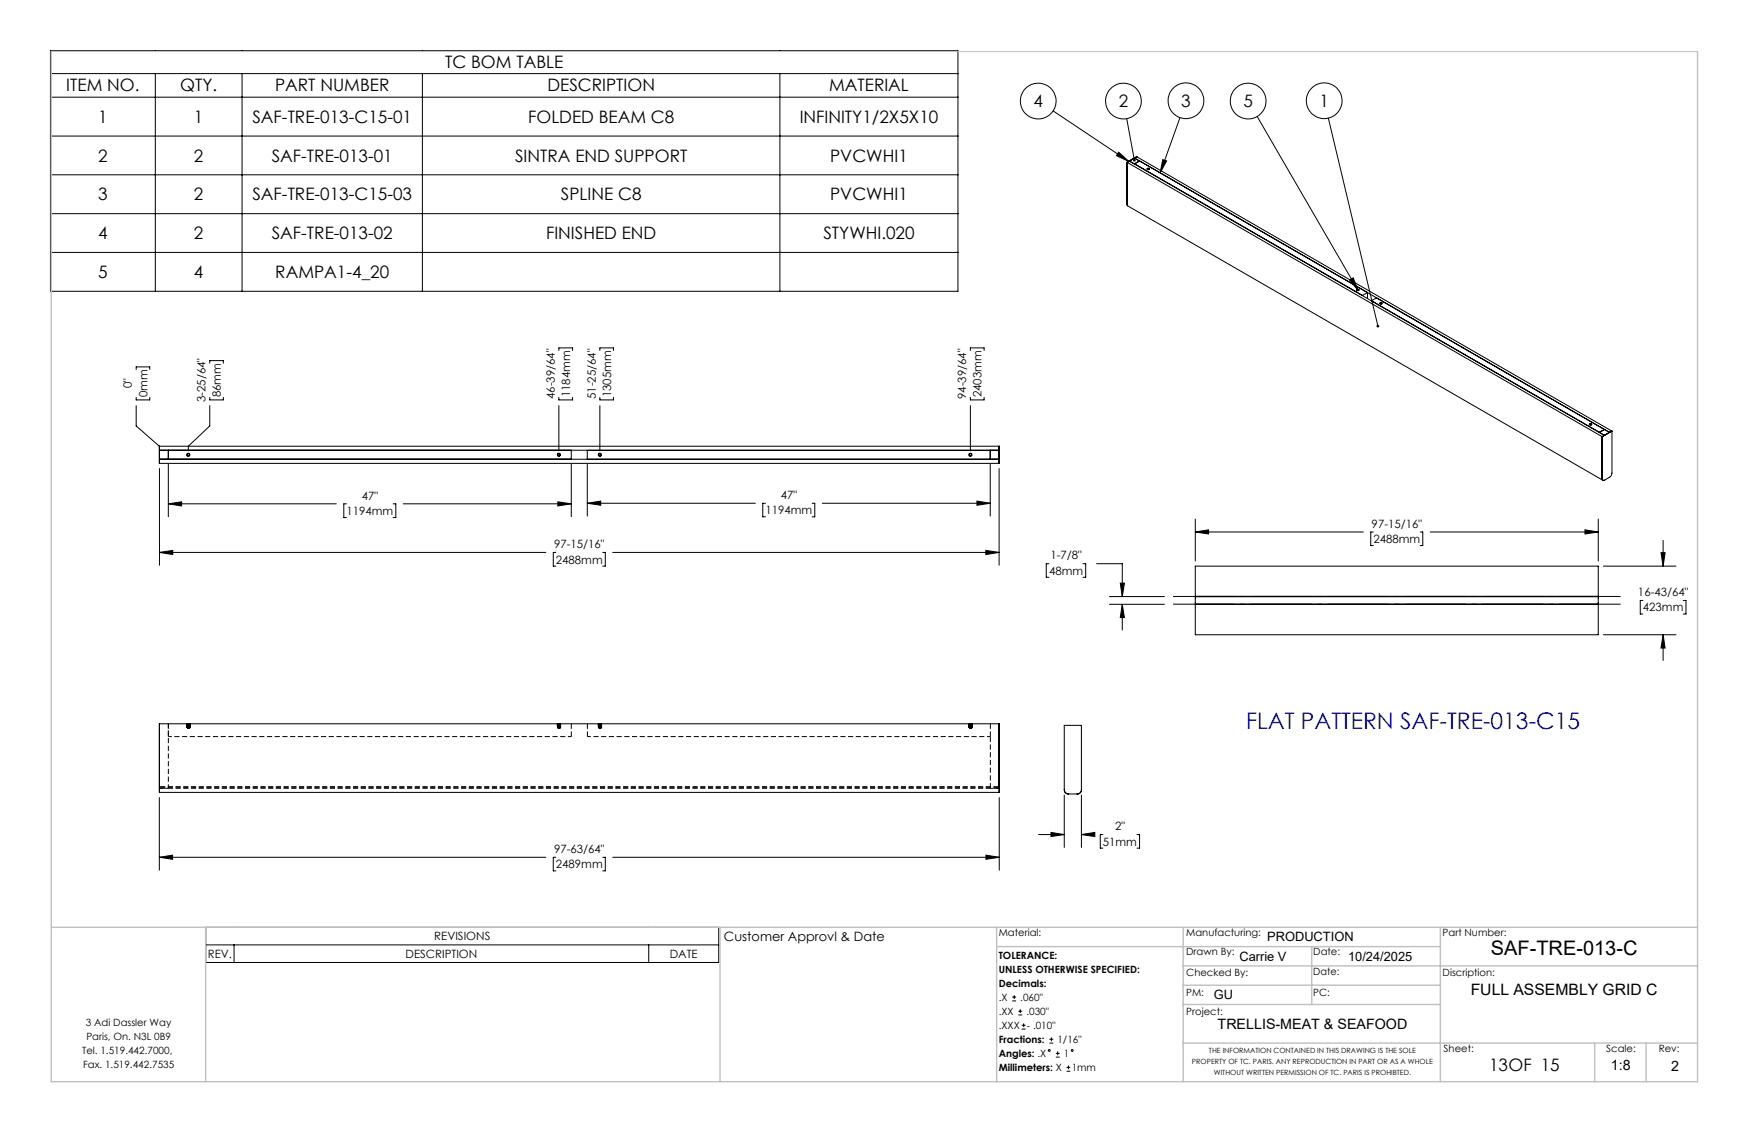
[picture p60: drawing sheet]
<svg xmlns="http://www.w3.org/2000/svg" width="432mm" height="279mm" viewBox="0 0 432 279" stroke-linecap="round" stroke-linejoin="round" font-family="sans-serif">
<defs><g id="words">
<text font-size="5.6" fill="#00f" x="307.7" y="180.1">FLAT PATTERN SAF-TRE-013-C15</text>
<text font-size="4.9" x="368.1" y="235.8">SAF-TRE-013-C</text>
<g font-size="4.2">
<text x="109.9" y="16.8">TC BOM TABLE</text>
<text x="16.4" y="22.6">ITEM NO.</text>
<text x="44.5" y="22.6">QTY.</text>
<text x="67.9" y="22.6">PART NUMBER</text>
<text x="135.2" y="22.6">DESCRIPTION</text>
<text x="204.7" y="22.6">MATERIAL</text>
<text x="255.2" y="26.4">4</text>
<text x="276.2" y="26.4">2</text>
<text x="291.6" y="26.3">3</text>
<text x="307" y="26.4">5</text>
<text x="325.8" y="26.3">1</text>
<text x="24.2" y="30.3">1</text>
<text x="47.9" y="30.3">1</text>
<text x="62.3" y="30.3">SAF-TRE-013-C15-01</text>
<text x="130.4" y="30.3">FOLDED BEAM C8</text>
<text x="197.4" y="30.3">INFINITY1/2X5X10</text>
<text x="24.2" y="39.9">2</text>
<text x="47.9" y="39.9">2</text>
<text x="67.1" y="39.9">SAF-TRE-013-01</text>
<text x="127.2" y="39.9">SINTRA END SUPPORT</text>
<text x="205" y="39.9">PVCWHI1</text>
<text x="24.2" y="49.4">3</text>
<text x="47.9" y="49.4">2</text>
<text x="62.3" y="49.4">SAF-TRE-013-C15-03</text>
<text x="138.5" y="49.4">SPLINE C8</text>
<text x="205" y="49.4">PVCWHI1</text>
<text x="24.2" y="59">4</text>
<text x="47.9" y="59">2</text>
<text x="67.1" y="59">SAF-TRE-013-02</text>
<text x="134.8" y="59">FINISHED END</text>
<text x="203.3" y="59">STYWHI.020</text>
<text x="24.2" y="68.6">5</text>
<text x="47.9" y="68.6">4</text>
<text x="68" y="68.6">RAMPA1-4_20</text>
<text x="367.6" y="264.2">13OF 15</text>
</g>
<text font-size="3.9" x="363.1" y="245.6">FULL ASSEMBLY GRID C</text>
<g font-size="3.5">
<text x="300.6" y="253.9">TRELLIS-MEAT &amp; SEAFOOD</text>
<text x="397.7" y="264.2">1:8</text>
<text x="412.6" y="264.3">2</text>
</g>
<g font-size="3.2">
<text x="178.7" y="232.3">Customer Approvl &amp; Date</text>
<text x="312.9" y="232.3">PRODUCTION</text>
<text x="306" y="237.1">Carrie V</text>
<text x="332.8" y="237.1">10/24/2025</text>
<text x="299.7" y="246.6">GU</text>
</g>
<g font-size="2.8">
<text x="32.6" y="95.8" transform="rotate(-90 32.6 95.8)">0&quot;</text>
<text x="36.4" y="98" transform="rotate(-90 36.4 98)">0mm</text>
<text x="50.8" y="99.3" transform="rotate(-90 50.8 99.3)">3-25/64&quot;</text>
<text x="54.5" y="98" transform="rotate(-90 54.5 98)">86mm</text>
<text x="137" y="98.5" transform="rotate(-90 137 98.5)">46-39/64&quot;</text>
<text x="140.7" y="98" transform="rotate(-90 140.7 98)">1184mm</text>
<text x="147.1" y="98.5" transform="rotate(-90 147.1 98.5)">51-25/64&quot;</text>
<text x="150.9" y="98" transform="rotate(-90 150.9 98)">1305mm</text>
<text x="238.6" y="98.5" transform="rotate(-90 238.6 98.5)">94-39/64&quot;</text>
<text x="242.3" y="98" transform="rotate(-90 242.3 98)">2403mm</text>
<text x="89.3" y="123.3">47&quot;</text>
<text x="192.8" y="123.1">47&quot;</text>
<text x="85.5" y="127.1">1194mm</text>
<text x="189" y="126.9">1194mm</text>
<text x="338.6" y="130.2">97-15/16&quot;</text>
<text x="136.8" y="135.3">97-15/16&quot;</text>
<text x="339.1" y="134">2488mm</text>
<text x="137.3" y="139.1">2488mm</text>
<text x="259" y="141.9">48mm</text>
<text x="259.3" y="138.1">1-7/8&quot;</text>
<text x="404.4" y="147.1">16-43/64&quot;</text>
<text x="405.6" y="150.9">423mm</text>
<text x="272.3" y="208.7">51mm</text>
<text x="275.3" y="204.9">2&quot;</text>
<text x="136.8" y="210.5">97-63/64&quot;</text>
<text x="137.3" y="214.3">2489mm</text>
<text x="107.2" y="232.1">REVISIONS</text>
<text x="51.3" y="236.4">REV.</text>
<text x="100.1" y="236.4">DESCRIPTION</text>
<text x="165.4" y="236.4">DATE</text>
</g>
<g font-size="2.5">
<text x="246.6" y="231">Material:</text>
<text x="292.9" y="231">Manufacturing:</text>
<text x="356.2" y="231.1">Part Number:</text>
<text x="246.6" y="236.6">TOLERANCE:</text>
<text x="292.9" y="235.8">Drawn By:</text>
<text x="324.2" y="235.8">Date:</text>
<text x="246.6" y="240.1">UNLESS OTHERWISE SPECIFIED:</text>
<text x="246.6" y="243.6">Decimals:</text>
<text x="292.9" y="241">Checked By:</text>
<text x="292.9" y="245.7">PM:</text>
<text x="324.2" y="245.7">PC:</text>
<text x="324.2" y="240.7">Date:</text>
<text x="356.2" y="241">Discription:</text>
<text x="246.6" y="247">.X</text>
<text x="246.6" y="250.5">.XX</text>
<text x="251.9" y="247">.060&quot;</text>
<text x="253.4" y="250.5">.030&quot;</text>
<text x="292.9" y="250.6">Project:</text>
<text x="21.2" y="253.2">3 Adi Dassler Way</text>
<text x="21.3" y="256.7">Paris, On. N3L 0B9</text>
<text x="246.6" y="257.4">Fractions:</text>
<text x="246.6" y="254">.XXX</text>
<text x="253.5" y="254">- .010&quot;</text>
<text x="261.1" y="257.4">1/16&quot;</text>
<text x="20.3" y="260.1">Tel. 1.519.442.7000,</text>
<text x="20.5" y="263.6">Fax. 1.519.442.7535</text>
<text x="246.6" y="260.9">Angles: .X</text>
<text x="262.6" y="260.9">1</text>
<text x="356.4" y="259.7">Sheet:</text>
<text x="396.6" y="259.7">Scale:</text>
<text x="409.5" y="259.7">Rev:</text>
<text x="246.6" y="264.4">Millimeters: X</text>
<text x="264.6" y="264.4">1mm</text>
</g>
<g font-size="1.8">
<text x="294.3" y="262.7">PROPERTY OF TC. PARIS. ANY REPRODUCTION IN PART OR AS A WHOLE</text>
<text x="298.5" y="259.9">THE INFORMATION CONTAINED IN THIS DRAWING IS THE SOLE</text>
<text x="299.7" y="265.4">WITHOUT WRITTEN PERMISSION OF TC. PARIS IS PROHIBTED.</text>
</g>
</g></defs>
<g fill="none" stroke="#000" stroke-width=".25">
<path d="M12.5 12.5h224v59.4h-224zM12.5 18.2h224M38.3 18.2v53.7M59.8 18.2v53.7M104.3 18.2v53.7M192.5 18.2v53.7M12.5 24h224M12.5 33.6h224M260 27.4l18.7 12.4M276.2 37.6l2.5 2.2-3.1-1.4zM278.2 29.3l1.9 10.3M278.8 39.8l117.3 67.7"/>
<path d="M278.8 39.8l-.5 .3M278.8 39.8l1.3 .7M280.1 39l1.2 .7-1.2 .8M280.1 39l-1.3 .8M280.1 39l117.3 67.7M280.1 39v.1M280.6 38.7h.1M280.7 38.7l117.2 67.7M280.7 38.7l-.6 .3M280.7 38.7l-2.5 1.3M287.1 39.4l.9 .3-1.6 3zM291.3 29l-4.9 13.7"/>
<path d="M310.4 28.8l24.9 42.9M327.9 29.1l12.3 51.4M12.5 43.1h224M12.5 52.7h224M278.2 40l.1 10.7M278.2 40l.1 .1M278.3 40.1v10.5l.1 .2 117.3 67.7M278.3 40.1l117.2 67.7M280.1 40.5l56.3 32.4M283.2 41.6h.4a.24 .24 0 0 1-.1 .3 .24 .24 0 0 1-.3-.3zM12.5 62.3h224M333.2 69.1l.9-.5 1.2 3.1z"/>
<path d="M334.9 71.5l.5-.1a.25 .25 0 0 1-.2 .4 .25 .25 0 0 1-.3-.3zM336.4 72.9l1.2-.7v1.5M336.4 72.9v.1M339.8 73.5l-1.2 .7 56.3 32.5M340.7 74.8l.4-.1a.23 .23 0 0 1-.2 .4 .23 .23 0 0 1-.2-.3zM33.6 91.2v-.6h3.4v.6M33.6 98.1v.6h3.4v-.6M51.8 98.1v.6h3.3v-.6M51.8 89.6v-.6h3.3v.6M138 98.1v.6h3.4v-.6M138 86.5v-.6h3.4v.6M148.1 98.1v.6h3.3v-.6"/>
<path d="M148.1 86.5v-.6h3.3v.6M239.6 98.1v.6h3.4v-.6M239.6 86.5v-.6h3.4v.6M33.6 100.1v5l5.7 5M39.3 110.1h207.4v4.3h-207.4zM39.4 113.3h207.3M39.4 111.1h207.3M39.4 110.1v4.3M39.4 115.6v23.9M41.6 111.1v2.2M41.6 114.6v12.9M51.8 100.1v5l-5.3 5v1.2"/>
<path d="M138 100.1v11.2M141 111.1v2.2M141 114.6v12.9M145 114.6v12.8M148.1 100.1v11.2M239.6 100.1v11.2M244.5 111.2h-99.5v2.1M244.5 111.1v2.2M244.5 114.6v12.8M246.7 110.1v4.3M246.7 115.6v23.9M392.5 104.6h.4a.23 .23 0 0 1-.2 .4 .23 .23 0 0 1-.2-.4z"/>
<path d="M394.9 106.7l1.2-.7 1.2 .7M394.9 106.7l1.2 .8M395.5 107.8v10.5l.4 .3M395.5 118.1l.2 .4M395.7 118.5h.1M396.1 107.5l-.6 .3M397.3 106.7l-1.2 .8M397.9 106.4l-.5 .3M397.9 106.4h.1M398 106.4l-.1 10.6-.3 .7-1.4 .8a.36 .36 0 0 1-.5 0 .36 .36 0 0 1-.1-.4l-.1-10.3M398 106.4l-2.5 1.4M39.4 136.3l3.3-.4v1z"/>
<path d="M39.4 136.3h95.4M41.6 124.4l3.2-.5v1zM41.6 124.4h41.4M85.5 124.4h-.6v3.3h.6M97 124.4h.7v3.3h-.7M99.6 124.4h41.4M137.2 136.3h-.6v3.4h.6M137.7 123.9l3.3 .5-3.3 .5zM145 124.2l3.3-.5v1zM145 124.2h41.5M148.8 136.3h.6v3.4h-.6M151.3 136.3h95.4"/>
<path d="M189 124.2h-.7v3.4h.7M200.5 124.2h.7v3.4h-.7M203 124.2h41.5M241.2 123.7l3.3 .5-3.3 .5zM243.4 135.9l3.3 .4-3.3 .6zM259 139.1h-.7v3.4h.7M267.4 139.1h.6v3.4h-.6M270.7 139.1h6.4v8.1M295.1 131.3l3.3-.5v1zM295.1 139.7h99.5v17h-99.5zM295.1 128.1v10.4M295.1 131.3h41.5"/>
<path d="M339.1 131.3h-.7v3.4h.7M350.6 131.3h.7v3.4h-.7M353.1 131.3h41.5M391.3 130.8l3.3 .5-3.3 .5zM394.6 128.1v10.4M395.9 139.7h17.9M410.1 136.4h1l-.5 3.3zM410.6 133.4v6.3M273.9 149.2h13.6M273.9 147.2h13.6M276.6 143.9h1l-.5 3.3zM277.1 149.2l.5 3.2h-1z"/>
<path d="M277.1 149.2v6.3M295.1 149.2h99.5M295.1 147.2h99.5M295.1 149.1h99.5M295.1 147.3h99.5M395.9 156.7h17.9M405.6 148.2h-.6v3.4h.6M410.6 156.7l.5 3.2h-1zM410.6 156.7v6.3M415.6 148.2h.6v3.4h-.6M39.3 178.6h207.4v17h-207.4zM39.4 178.6v17"/>
<path d="M246.7 178.6v17M39.3 196.8v18M246.7 196.8v18M262.7 195a1.02 1.02 0 0 0 1.1 1M262.7 196.3v12.9M263.8 196a1.07 1.07 0 0 1-1.1-1.1v-15.9h4.3v15.9a1.02 1.02 0 0 1-1.1 1.1M267 195a.95 .95 0 0 1-1 1h-2.2M267 196.3v12.9M39.3 211.6l3.3-.5v1zM39.3 211.6h95.5M137.2 211.6h-.6v3.3h.6M148.8 211.6h.6v3.3h-.6"/>
<path d="M151.3 211.6h95.4M243.4 211.1l3.3 .5-3.3 .5zM256.4 206h6.3M259.5 205.5l3.2 .5-3.2 .5zM267 206l3.3-.5v1zM267 206h2.8M272.3 206h-.7v3.3h.7M280.7 206h.6v3.3h-.6M50.8 228.9h126.6v8.7h-126.6zM50.8 233.2h126.6M57.8 233.2v4.4M160.2 233.2v4.4"/>
<path d="M249.9 247.1h1M249.9 246.1h1M250.4 245.6v1M251.4 250.5h1M251.4 249.6h1M251.9 249.1v.9M252.2 254h1M252.2 253h1M252.7 252.6v.9M259.1 257.5h.9M259.1 256.5h.9M259.6 256v1"/>
<path d="M260.7 260h.9M261.1 259.5v1M260.7 260.9h.9M263.3 264.4h.9M263.3 263.5h.9M263.8 263v.9"/>
<circle cx="256.3" cy="24.9" r="4.4"/>
<circle cx="277.4" cy="24.9" r="4.4"/>
<circle cx="292.8" cy="24.9" r="4.4"/>
<circle cx="308.1" cy="24.9" r="4.4"/>
<circle cx="326.9" cy="24.9" r="4.4"/>
<circle cx="283.4" cy="41.7" r=".2"/>
<circle cx="335.2" cy="71.5" r=".18"/>
<circle cx="340.9" cy="74.8" r=".18"/>
<circle cx="46.5" cy="112.3" r=".28"/>
<circle cx="46.5" cy="112.3" r=".39"/>
<circle cx="138" cy="112.3" r=".28"/>
<circle cx="138" cy="112.3" r=".39"/>
<circle cx="148.1" cy="112.3" r=".28"/>
<circle cx="148.1" cy="112.3" r=".39"/>
<circle cx="239.6" cy="112.3" r=".28"/>
<circle cx="239.6" cy="112.3" r=".39"/>
<circle cx="392.7" cy="104.7" r=".18"/>
<circle cx="259.1" cy="259.3" r=".23"/>
<circle cx="264.7" cy="259.3" r=".23"/>
</g>
<g fill="none" stroke="#000" stroke-width=".25" stroke-dasharray="1.3 .6" stroke-linecap="butt">
<path d="M41.6 178.6v3.2M46 178.8h.2M46 178.8h.4M46 178.8l.1-.1M46 178.9l.2 .1M46 179h.4M46 179l.2-.1M46 179h.2M46 179.1l.2 .1M46 179.1h.2M46 179.1l.4 .1M46.1 179.3h.1"/>
<path d="M46.1 179.5h.1M46.1 179.5l.1-.1M46.1 179.3h.3M46.1 179.5h.4M46.1 178.7l-.1 .1M46.1 178.7h.3M46.1 178.7l.1 .1M46.2 178.8l-.1-.1M46.2 178.8h.2M46.2 178.8h-.2M46.2 178.9h-.2M46.2 178.9h.2"/>
<path d="M46.2 178.9v.1M46.2 179h.2M46.2 179v-.1M46.2 179h-.2M46.2 179.1h-.2M46.2 179.1l.2-.1M46.2 179.1v.1M46.2 179.2h.2M46.2 179.2v-.1M46.2 179.2l-.2-.1M46.2 179.2l-.1 .1M46.2 179.2v.1"/>
<path d="M46.2 179.3l.2 .1M46.2 179.3h-.1M46.2 179.4l-.1 .1M46.2 179.4h.2M46.2 179.4v.1M46.2 179.5v-.1M46.2 179.5h-.1M46.2 179.7h.3M46.2 178.6h.1M46.2 179.5l.3 .1M46.3 178.6v.3M46.3 179v.1"/>
<path d="M46.3 178.9v.1M46.3 179.1v.1M46.3 179.6h.5M46.3 179.5h.5M46.3 179.4h.5M46.3 179.3h.5M46.3 179.2h.5M46.3 179l.5 .1M46.3 178.9l.5 .1M46.3 179.7h.2M46.3 178.9v-.3M46.3 179.6l.5 .1"/>
<path d="M46.3 179.1h.5M46.3 179h.5M46.3 179.5l.5 .1M46.3 179.6l.2 .1M46.3 179.6h.1M46.3 179.6h.2M46.3 179.3v.1M46.3 179.5v.1M46.3 179.6v.1M46.3 179.2v.1M46.3 179.4v.1M46.3 178.9h.2"/>
<path d="M46.3 178.6h.2M46.4 178.7l-.4 .1M46.4 178.7v.1M46.4 178.8h-.2M46.4 178.9h-.4M46.4 178.9l-.2 .1M46.4 178.9v.1M46.4 179v.1M46.4 179.1h-.4M46.4 179.1v.1M46.4 179.1l-.2 .1M46.4 179.2v.1"/>
<path d="M46.4 179.3h-.3M46.4 179.3h-.2M46.4 179.3v.1M46.4 179.4h.1M46.4 179.4l.1 .1M46.5 179.4l-.4 .1M46.5 179.4v.1M46.5 179.5v.1M46.5 179.5h-.3M46.5 178.6v.3M46.5 179.7h-.2M46.5 179.7h.3"/>
<path d="M46.5 178.9v-.3M46.5 178.6h.1M46.5 178.9h.1M46.5 179.6h-.1M46.5 179h.2M46.5 178.9h-.2M46.5 179l.3-.1M46.6 178.9h.1M46.6 178.6h.1M46.6 178.9v-.3M46.6 179.6h.2M46.6 179.6v-.1"/>
<path d="M46.6 179.5l.4 .1M46.6 179.5v-.1M46.6 179.4h.2M46.6 179.4v-.1M46.6 179.4l.2-.1M46.6 179.3l.4 .1M46.6 179.3v-.1M46.6 179.2h.2M46.6 179.2v-.1M46.6 179.2h.3M46.6 179.2h.4M46.6 179.1v-.1"/>
<path d="M46.6 179l.3 .1M46.6 179v-.1M46.6 179h.3M46.6 179h.4M46.6 178.9v-.1M46.6 178.9h.3M46.6 178.8h.3M46.6 178.8l.4 .1M46.6 178.8v-.1M46.6 178.7l.3-.1M46.7 178.6v.3M46.7 178.6h.1"/>
<path d="M46.7 178.9h.1M46.7 179.4l.1-.1M46.7 179.1l.1-.1M46.7 179.3l.1-.1M46.7 179.5l.1-.1M46.7 179.6h.1M46.7 179.2l.1-.1M46.7 179l.1-.1M46.7 179.5h.1M46.7 179.5v.1M46.7 179.7h.1M46.8 179.3l-.5 .1"/>
<path d="M46.8 179.1l-.5 .1M46.8 179.6h-.5M46.8 179l-.5 .1M46.8 179.7h-.5M46.8 178.9v-.3M46.8 179.6l-.5 .1M46.8 179.5l-.5 .1M46.8 179.4l-.5 .1M46.8 179.2l-.5 .1M46.8 179.1h-.5M46.8 179h-.5M46.8 179h-.1"/>
<path d="M46.8 179.2h-.1M46.8 179.5h-.1M46.8 179.3h-.1M46.8 179.1h-.1M46.8 179.4h-.1M46.8 179.6h-.1M46.8 178.9h-.3M46.8 178.9l-.5 .1M46.8 179.6v-.1M46.8 179.7v-.1M46.8 179.7h-.1M46.8 179.6l-.1-.1"/>
<path d="M46.8 179.6h.2M46.8 179.4l-.2 .1M46.8 179.4h.2M46.8 179.5v.1M46.8 179.5l.2 .1M46.8 179.5h-.2M46.8 179.3l.2-.1M46.8 179.4v-.1M46.8 179.3l.2 .1M46.8 179.3v.1M46.8 179.3h-.2M46.9 179.1l.1-.1"/>
<path d="M46.9 179.2h.1M46.9 179.2l-.1 .1M46.9 179.2l-.3-.1M46.9 179.1h-.3M46.9 179h.1M46.9 179v.1M46.9 178.9h.1M46.9 179l-.3-.1M46.9 178.9h-.3M46.9 178.8l.1 .1M46.9 178.8v.1M46.9 178.8h-.3"/>
<path d="M46.9 178.7h.1M46.9 178.7l-.3 .1M46.9 178.6l.1 .1M46.9 178.6v.1M46.9 179.6h-.1M47 179.6l-.2-.1M47 179.6h-.2M47 179.4h-.4M47 179.4l-.2-.1M47 179.4h-.2M47 179.2l-.4 .1M47 179.2l-.2 .1"/>
<path d="M47 179.2h-.1M47 179l-.4 .1M47 179l-.1 .1M47 179h-.1M47 178.9h-.4M47 178.9h-.1M47 178.9l-.1-.1M47 178.7h-.4M47 178.7h-.1M137.5 178.8h.1M137.5 178.8h.4M137.5 178.8l.1-.1"/>
<path d="M137.5 178.9l.1 .1M137.5 179h.4M137.5 179l.1-.1M137.5 179h.2M137.5 179.1l.2 .1M137.5 179.1h.2M137.5 179.1l.4 .1M137.5 179.3h.2M137.5 179.5h.2M137.5 179.5l.2-.1M137.5 179.5h.1M137.6 179.5h.1"/>
<path d="M137.6 179.3h.3M137.6 179.5h.3M137.6 178.7l-.1 .1M137.6 178.7h.3M137.6 178.7v.1M137.6 178.8v-.1M137.6 178.8h.3M137.6 178.8h-.1M137.6 178.9h-.1M137.6 178.9h.3M137.6 178.9v.1M137.6 179h.3"/>
<path d="M137.6 179v-.1M137.6 179h-.1M137.7 179.1h-.2M137.7 179.1l.2-.1M137.7 179.1v.1M137.7 179.2h.2M137.7 179.2v-.1M137.7 179.2l-.2-.1M137.7 179.2l-.2 .1M137.7 179.2v.1M137.7 179.3l.2 .1M137.7 179.3h-.2"/>
<path d="M137.7 179.4l-.2 .1M137.7 179.4h.2M137.7 179.4v.1M137.7 179.5v-.1M137.7 179.5h-.2M137.7 179.7h.3M137.7 179.5l.2 .1M137.7 178.9h.1M137.7 178.6v.3M137.7 178.9v.1M137.7 179v.1M137.7 179.6h.5"/>
<path d="M137.7 179.5h.5M137.7 179.4h.5M137.7 179.3h.5M137.7 179.2h.5M137.7 179l.5 .1M137.7 178.9l.5 .1M137.7 179.6h.1M137.7 179.4h.1M137.7 179.5h.1M137.7 179.3h.1M137.7 179.2h.1M137.7 179.1h.1"/>
<path d="M137.7 179h.1M137.7 179.7h.2M137.7 178.6h.1M137.7 178.9v-.3M137.7 179.6l.5 .1M137.7 179.1h.5M137.8 179h.4M137.8 179.1h-.1M137.8 179.3h-.1M137.8 179.4h-.1M137.8 179.5l.4 .1M137.8 179.6h-.1"/>
<path d="M137.8 179.7h-.1M137.8 179.1l-.1 .1M137.8 178.9h-.1M137.8 179.6l.1 .1M137.8 179.6h.2M137.8 179.3l-.1 .1M137.8 179.5l-.1 .1M137.8 179h-.1M137.8 179.6l-.1 .1M137.8 179.2l-.1 .1M137.8 179.4l-.1 .1M137.8 178.9h.1"/>
<path d="M137.8 178.6h.1M137.8 178.9v-.3M137.9 178.7l-.4 .1M137.9 178.7v.1M137.9 178.8h-.3M137.9 178.9h-.4M137.9 178.9l-.3 .1M137.9 178.9v.1M137.9 179v.1M137.9 179.1h-.4M137.9 179.1v.1M137.9 179.1l-.2 .1"/>
<path d="M137.9 179.2v.1M137.9 179.3h-.4M137.9 179.3h-.2M137.9 179.3v.1M137.9 179.4v.1M137.9 179.4l-.4 .1M137.9 179.5v.1M137.9 179.5h-.2M137.9 178.6h.1M137.9 178.9h.1M137.9 178.6v.3M137.9 179.7h-.2"/>
<path d="M138 179.7h.3M138 178.9v-.3M138 178.6h.1M138 178.9h.1M138 179.6h-.2M138 179h.2M138 178.9h-.2M138 179l.2-.1M138.1 178.9h.1M138.1 178.6h.1M138.1 178.9v-.3M138.1 179.6h.2"/>
<path d="M138.1 179.6v-.1M138.1 179.5l.3 .1M138.1 179.5v-.1M138.1 179.4h.2M138.1 179.4v-.1M138.1 179.4l.2-.1M138.1 179.3l.4 .1M138.1 179.3v-.1M138.1 179.2h.2M138.1 179.2v-.1M138.1 179.2h.4M138.1 179.1v-.1"/>
<path d="M138.1 179l.2 .1M138.1 179v-.1M138.1 179h.2M138.1 179h.4M138.1 178.9v-.1M138.1 178.9h.3M138.1 178.8h.3M138.1 178.8l.4 .1M138.1 178.8v-.1M138.1 178.7l.3-.1M138.2 178.6v.3M138.2 179.4v-.1"/>
<path d="M138.2 179.1v-.1M138.2 179.3v-.1M138.2 179.5v-.1M138.2 179.2v-.1M138.2 179v-.1M138.2 179.6h.1M138.2 179.5h.1M138.2 179.5v.1M138.2 179.1l-.4 .1M138.2 179.3l-.4 .1M138.2 179.6h-.4M138.2 179l-.4 .1"/>
<path d="M138.2 179.7h-.4M138.2 178.9h.1M138.2 178.9v-.3M138.2 178.6h.1M138.2 179.6l-.4 .1M138.2 179.5l-.4 .1M138.2 179.4l-.4 .1M138.2 179.2l-.4 .1M138.2 179.1h-.4M138.2 179h-.4M138.2 178.9h-.2M138.2 178.9l-.4 .1"/>
<path d="M138.2 179.6v-.1M138.2 179.7v-.1M138.3 179.7h-.1M138.3 178.9v-.3M138.3 179.6l-.1-.1M138.3 179.6h-.1M138.3 179.6h.1M138.3 179.4l-.2 .1M138.3 179.4h.1M138.3 179.5v.1M138.3 179.5l.1 .1M138.3 179.5h-.2"/>
<path d="M138.3 179.3l.2-.1M138.3 179.4v-.1M138.3 179.3l.2 .1M138.3 179.3v.1M138.3 179.3h-.2M138.3 179.1l.2-.1M138.3 179.2h.2M138.3 179.2v.1M138.3 179.2l-.2-.1M138.3 179.1h-.2M138.3 179h.2M138.3 179v.1"/>
<path d="M138.3 178.9h.2M138.3 179l-.2-.1M138.4 178.9h-.3M138.4 178.8l.1 .1M138.4 178.8v.1M138.4 178.8h-.3M138.4 178.7h.1M138.4 178.7l-.3 .1M138.4 178.6l.1 .1M138.4 178.6v.1M138.4 179.6h-.1M138.4 179.6l-.1-.1"/>
<path d="M138.4 179.4h-.3M138.5 179.4l-.2-.1M138.5 179.4h-.2M138.5 179.2l-.4 .1M138.5 179.2l-.2 .1M138.5 179.2h-.2M138.5 179l-.4 .1M138.5 179l-.2 .1M138.5 179h-.2M138.5 178.9h-.4M138.5 178.9h-.1M138.5 178.9l-.1-.1"/>
<path d="M138.5 178.7h-.4M138.5 178.7h-.1M141 178.6v3.2M145 178.6v3.2M147.6 178.8h.2M147.6 178.8h.4M147.6 178.8l.1-.1M147.6 178.9l.2 .1M147.6 179h.4M147.6 179l.2-.1M147.6 179h.2M147.6 179.1l.2 .1"/>
<path d="M147.6 179.1h.2M147.6 179.1l.4 .1M147.7 179.3h.1M147.7 179.5h.1M147.7 179.5l.1-.1M147.7 179.3h.3M147.7 179.5h.4M147.7 178.7l-.1 .1M147.7 178.7h.3M147.7 178.7l.1 .1M147.8 178.8l-.1-.1M147.8 178.8h.2"/>
<path d="M147.8 178.8h-.2M147.8 178.9h-.2M147.8 178.9h.2M147.8 178.9v.1M147.8 179h.2M147.8 179v-.1M147.8 179h-.2M147.8 179.1h-.2M147.8 179.1l.2-.1M147.8 179.1v.1M147.8 179.2h.2M147.8 179.2v-.1"/>
<path d="M147.8 179.2l-.2-.1M147.8 179.2l-.1 .1M147.8 179.2v.1M147.8 179.3l.2 .1M147.8 179.3h-.1M147.8 179.4l-.1 .1M147.8 179.4h.2M147.8 179.4v.1M147.8 179.5v-.1M147.8 179.5h-.1M147.8 179.7h.3M147.8 178.6h.1"/>
<path d="M147.8 179.5l.3 .1M147.9 178.6v.3M147.9 179v.1M147.9 179.1v.1M147.9 178.9v.1M147.9 179.6h.5M147.9 179.5h.5M147.9 179.4h.5M147.9 179.2h.5M147.9 179l.5 .1M147.9 178.9l.5 .1M147.9 179.7h.2"/>
<path d="M147.9 178.9v-.3M147.9 179.6l.5 .1M147.9 179.3h.5M147.9 179.1h.5M147.9 179h.5M147.9 179.5l.5 .1M147.9 179.6l.2 .1M147.9 179.6h.1M147.9 179.6h.2M147.9 179.3v.1M147.9 179.5v.1M147.9 179.6v.1"/>
<path d="M147.9 179.2v.1M147.9 179.4v.1M147.9 178.9h.2M147.9 178.6h.2M148 178.7l-.4 .1M148 178.7v.1M148 178.8h-.2M148 178.9h-.4M148 178.9l-.2 .1M148 178.9v.1M148 179v.1M148 179.1h-.4"/>
<path d="M148 179.1v.1M148 179.1l-.2 .1M148 179.2v.1M148 179.3h-.3M148 179.3h-.2M148 179.3v.1M148 179.4h.1M148 179.4l.1 .1M148.1 179.4l-.4 .1M148.1 179.4v.1M148.1 179.5v.1M148.1 179.5h-.3"/>
<path d="M148.1 178.6v.3M148.1 179.7h-.2M148.1 179.7h.3M148.1 178.9v-.3M148.1 178.6h.1M148.1 178.9h.1M148.1 179.6h-.1M148.1 179h.2M148.1 178.9h-.2M148.1 179l.3-.1M148.2 178.9h.1M148.2 178.6h.1"/>
<path d="M148.2 178.9v-.3M148.2 179.6h.2M148.2 179.6v-.1M148.2 179.5l.4 .1M148.2 179.5v-.1M148.2 179.4h.2M148.2 179.4v-.1M148.2 179.4l.2-.1M148.2 179.3l.4 .1M148.2 179.3v-.1M148.2 179.2h.2M148.2 179.2v-.1"/>
<path d="M148.2 179.2h.3M148.2 179.2h.4M148.2 179.1v-.1M148.2 179l.3 .1M148.2 179v-.1M148.2 179h.3M148.2 179h.4M148.2 178.9v-.1M148.2 178.9h.3M148.2 178.8h.3M148.2 178.8l.4 .1M148.2 178.8v-.1"/>
<path d="M148.2 178.7l.3-.1M148.3 178.6v.3M148.3 178.6h.1M148.3 178.9h.1M148.3 179.4l.1-.1M148.3 179.1l.1-.1M148.3 179.3l.1-.1M148.3 179.5l.1-.1M148.3 179.6h.1M148.3 179.2l.1-.1M148.3 179l.1-.1M148.3 179.5h.1"/>
<path d="M148.3 179.5v.1M148.3 179.7h.1M148.4 179.1l-.5 .1M148.4 179.3l-.5 .1M148.4 179.6h-.5M148.4 179l-.5 .1M148.4 179.4l-.4 .1M148.4 179.7h-.5M148.4 178.9v-.3M148.4 179.6l-.5 .1M148.4 179.5l-.5 .1M148.4 179.4l-.5 .1"/>
<path d="M148.4 179.2l-.5 .1M148.4 179.1h-.5M148.4 179h-.5M148.4 179h-.1M148.4 179.2h-.1M148.4 179.5h-.1M148.4 179.3h-.1M148.4 179.1h-.1M148.4 179.4h-.1M148.4 179.6h-.1M148.4 178.9h-.3M148.4 178.9l-.5 .1"/>
<path d="M148.4 179.6v-.1M148.4 179.7v-.1M148.4 179.7h-.1M148.4 179.6l-.1-.1M148.4 179.6h.2M148.4 179.4l-.2 .1M148.4 179.4h.2M148.4 179.5v.1M148.4 179.5l.2 .1M148.4 179.5h-.2M148.4 179.3l.2-.1M148.4 179.4v-.1"/>
<path d="M148.4 179.3l.2 .1M148.4 179.3v.1M148.4 179.3h-.2M148.5 179.1l.1-.1M148.5 179.2h.1M148.5 179.2l-.1 .1M148.5 179.2l-.3-.1M148.5 179.1h-.3M148.5 179h.1M148.5 179v.1M148.5 178.9h.1M148.5 179l-.3-.1"/>
<path d="M148.5 178.9h-.3M148.5 178.8l.1 .1M148.5 178.8v.1M148.5 178.8h-.3M148.5 178.7h.1M148.5 178.7l-.3 .1M148.5 178.6l.1 .1M148.5 178.6v.1M148.5 179.6h-.1M148.6 179.6l-.2-.1M148.6 179.6h-.2M148.6 179.4h-.4"/>
<path d="M148.6 179.4l-.2-.1M148.6 179.4h-.2M148.6 179.2l-.4 .1M148.6 179.2l-.2 .1M148.6 179.2h-.1M148.6 179l-.4 .1M148.6 179l-.1 .1M148.6 179h-.1M148.6 178.9h-.4M148.6 178.9h-.1M148.6 178.9l-.1-.1M148.6 178.7h-.4"/>
<path d="M148.6 178.7h-.1M239.1 178.8h.1M239.1 178.8h.4M239.1 178.8l.1-.1M239.1 178.9l.1 .1M239.1 179h.4M239.1 179l.1-.1M239.1 179h.2M239.1 179.1l.2 .1M239.1 179.1l.4 .1M239.1 179.1h.2M239.1 179.3h.2"/>
<path d="M239.1 179.5h.2M239.1 179.5l.2-.1M239.1 179.5h.1M239.2 179.5h.1M239.2 179.3h.3M239.2 179.5h.3M239.2 178.7l-.1 .1M239.2 178.7h.3M239.2 178.7v.1M239.2 178.8v-.1M239.2 178.8h.3M239.2 178.8h-.1"/>
<path d="M239.2 178.9h-.1M239.2 178.9h.3M239.2 178.9v.1M239.2 179h.3M239.2 179v-.1M239.2 179h-.1M239.3 179.1h-.2M239.3 179.1l.2-.1M239.3 179.1v.1M239.3 179.2h.2M239.3 179.2v-.1M239.3 179.2l-.2-.1"/>
<path d="M239.3 179.2l-.2 .1M239.3 179.2v.1M239.3 179.3l.2 .1M239.3 179.3h-.2M239.3 179.4l-.2 .1M239.3 179.4h.2M239.3 179.4v.1M239.3 179.5v-.1M239.3 179.5h-.2M239.3 179.7h.3M239.3 179.5l.2 .1M239.3 178.9h.1"/>
<path d="M239.3 178.6v.3M239.3 179v.1M239.3 178.9v.1M239.3 179.6h.5M239.3 179.5h.5M239.3 179.4h.5M239.3 179.3h.5M239.3 179.2h.5M239.3 179l.5 .1M239.3 178.9l.5 .1M239.3 179.6h.1M239.3 179.5h.1"/>
<path d="M239.3 179.4h.1M239.3 179.3h.1M239.3 179.2h.1M239.3 179.1h.1M239.3 179h.1M239.3 179.7h.2M239.3 178.6h.1M239.3 178.9v-.3M239.3 179.6l.5 .1M239.3 179.1h.5M239.4 179h.4M239.4 179.1h-.1"/>
<path d="M239.4 179.3h-.1M239.4 179.4h-.1M239.4 179.5l.4 .1M239.4 179.6h-.1M239.4 179.7h-.1M239.4 179.1l-.1 .1M239.4 178.9h-.1M239.4 179.6l.1 .1M239.4 179.6h.2M239.4 179.3l-.1 .1M239.4 179.5l-.1 .1M239.4 179h-.1"/>
<path d="M239.4 179.6l-.1 .1M239.4 179.2l-.1 .1M239.4 179.4l-.1 .1M239.4 178.9h.1M239.4 178.6h.1M239.4 178.9v-.3M239.5 178.7l-.4 .1M239.5 178.7v.1M239.5 178.8h-.3M239.5 178.9h-.4M239.5 178.9l-.3 .1M239.5 178.9v.1"/>
<path d="M239.5 179v.1M239.5 179.1h-.4M239.5 179.1v.1M239.5 179.1l-.2 .1M239.5 179.2v.1M239.5 179.3h-.4M239.5 179.3h-.2M239.5 179.3v.1M239.5 179.4v.1M239.5 179.4l-.4 .1M239.5 179.5v.1M239.5 179.5h-.2"/>
<path d="M239.5 178.6h.1M239.5 178.9h.1M239.5 178.6v.3M239.5 179.7h-.2M239.6 179.7h.3M239.6 178.9v-.3M239.6 178.6h.1M239.6 178.9h.1M239.6 179.6h-.2M239.6 179h.2M239.6 178.9h-.2M239.6 179l.2-.1"/>
<path d="M239.7 178.9h.1M239.7 178.6h.1M239.7 178.9v-.3M239.7 179.6h.2M239.7 179.6v-.1M239.7 179.5l.3 .1M239.7 179.5v-.1M239.7 179.4h.2M239.7 179.4v-.1M239.7 179.4l.2-.1M239.7 179.3l.4 .1M239.7 179.3v-.1"/>
<path d="M239.7 179.2h.2M239.7 179.2v-.1M239.7 179.2h.4M239.7 179.1v-.1M239.7 179l.2 .1M239.7 179v-.1M239.7 179h.2M239.7 179h.4M239.7 178.9v-.1M239.7 178.9h.3M239.7 178.8h.3M239.7 178.8l.4 .1"/>
<path d="M239.7 178.8v-.1M239.7 178.7l.3-.1M239.8 178.6v.3M239.8 179.1v-.1M239.8 179.2v-.1M239.8 179.3v-.1M239.8 179.4v-.1M239.8 179.5v-.1M239.8 179v-.1M239.8 179.6h.1M239.8 179.5h.1M239.8 179.5v.1"/>
<path d="M239.8 179.1l-.4 .1M239.8 179.3l-.4 .1M239.8 179.6h-.4M239.8 179l-.4 .1M239.8 179.7h-.4M239.8 178.9h.1M239.8 178.9v-.3M239.8 178.6h.1M239.8 179.6l-.4 .1M239.8 179.5l-.4 .1M239.8 179.4l-.4 .1M239.8 179.2l-.4 .1"/>
<path d="M239.8 179.1h-.4M239.8 179h-.4M239.8 178.9h-.2M239.8 178.9l-.4 .1M239.8 179.6v-.1M239.8 179.7v-.1M239.9 179.7h-.1M239.9 178.9v-.3M239.9 179.6l-.1-.1M239.9 179.6h-.1M239.9 179.6h.1M239.9 179.4l-.2 .1"/>
<path d="M239.9 179.4h.1M239.9 179.5v.1M239.9 179.5l.1 .1M239.9 179.5h-.2M239.9 179.3l.2-.1M239.9 179.4v-.1M239.9 179.3l.2 .1M239.9 179.3v.1M239.9 179.3h-.2M239.9 179.1l.2-.1M239.9 179.2h.2M239.9 179.2v.1"/>
<path d="M239.9 179.2l-.2-.1M239.9 179.1h-.2M239.9 179h.2M239.9 179v.1M239.9 178.9h.2M239.9 179l-.2-.1M240 178.9h-.3M240 178.8l.1 .1M240 178.8v.1M240 178.8h-.3M240 178.7h.1M240 178.7l-.3 .1"/>
<path d="M240 178.6l.1 .1M240 178.6v.1M240 179.6h-.1M240 179.6l-.1-.1M240 179.4h-.3M240.1 179.4l-.2-.1M240.1 179.4h-.2M240.1 179.2l-.4 .1M240.1 179.2l-.2 .1M240.1 179.2h-.2M240.1 179l-.4 .1M240.1 179l-.2 .1"/>
<path d="M240.1 179h-.2M240.1 178.9h-.4M240.1 178.9h-.1M240.1 178.9l-.1-.1M240.1 178.7h-.4M240.1 178.7h-.1M244.5 178.6v3.2M244.5 181.8v12.8"/>
</g>
<g fill="none" stroke="#000" stroke-width=".25" stroke-dasharray="1.3 .6" stroke-dashoffset=".4" stroke-linecap="butt">
<path d="M46.3 179.4h.5l-.4 .1M46.5 178.9h-.2l.4 .1M46.5 179.5h-.2l.4 .1h-.2M46.5 179.4h-.2l.4 .1h-.2M46.5 179.3h-.2l.4 .1h-.2M46.5 179.2h-.2l.4 .1h-.2M46.5 179.1h-.2l.4 .1h-.2M46.5 179h-.2l.4 .1h-.2M46.5 179.1h.2l-.4-.1h.2M46.5 179.2h.2l-.4-.1h.2M46.5 179.3h.2l-.4-.1h.2M46.5 179.4h.2l-.4-.1h.2"/>
<path d="M46.5 179.5h.2l-.4-.1h.2M46.5 179.6h.2l-.4-.1h.2M137.7 179.4h.5l-.3 .1M138 178.9h-.2l.4 .1M138 179.5h-.2l.4 .1h-.2M138 179.4h-.2l.4 .1h-.2M138 179.3h-.2l.4 .1h-.2M138 179.2h-.2l.4 .1h-.2M138 179.1h-.2l.4 .1h-.2M138 179h-.2l.4 .1h-.2M138 179.1h.2l-.4-.1h.2M138 179.2h.2l-.4-.1h.2"/>
<path d="M138 179.3h.2l-.4-.1h.2M138 179.4h.2l-.4-.1h.2M138 179.5h.2l-.4-.1h.2M138 179.6h.2l-.4-.1h.2M148.1 178.9h-.2l.4 .1M148.1 179.5h-.2l.4 .1h-.2M148.1 179.4h-.2l.4 .1h-.2M148.1 179.3h-.2l.4 .1h-.2M148.1 179.2h-.2l.4 .1h-.2M148.1 179.1h-.2l.4 .1h-.2M148.1 179h-.2l.4 .1h-.2M148.1 179.1h.2l-.4-.1h.2"/>
<path d="M148.1 179.2h.2l-.4-.1h.2M148.1 179.3h.2l-.4-.1h.2M148.1 179.4h.2l-.4-.1h.2M148.1 179.5h.2l-.4-.1h.2M148.1 179.6h.2l-.4-.1h.2M239.3 179.4h.5l-.3 .1M239.6 178.9h-.2l.4 .1M239.6 179.5h-.2l.4 .1h-.2M239.6 179.4h-.2l.4 .1h-.2M239.6 179.3h-.2l.4 .1h-.2M239.6 179.2h-.2l.4 .1h-.2M239.6 179.1h-.2l.4 .1h-.2"/>
<path d="M239.6 179h-.2l.4 .1h-.2M239.6 179.1h.2l-.4-.1h.2M239.6 179.2h.2l-.4-.1h.2M239.6 179.3h.2l-.4-.1h.2M239.6 179.4h.2l-.4-.1h.2M239.6 179.5h.2l-.4-.1h.2M239.6 179.6h.2l-.4-.1h.2M41.6 181.8h99.4M145 181.8h99.5"/>
</g>
<path d="M41.6 178.6v16M46.3 179.7h.4h-.2M137.7 179.7h.5h-.2M147.9 179.7h.4h-.2M239.3 179.7h.5h-.2" fill="none" stroke="#000" stroke-width=".25" stroke-dasharray="1.3 .6" stroke-dashoffset=".3" stroke-linecap="butt"/>
<g fill="none" stroke="#000" stroke-width=".25" stroke-dasharray="1.3 .6" stroke-dashoffset=".5" stroke-linecap="butt">
<path d="M46.1 178.6l.1 1.1M46.3 179.2h.5l-.5 .1M46.8 179.7l.1-1.1M137.6 178.6l.1 1.1M137.8 179.2h.4l-.4 .1M138.3 179.7l.1-1.1M147.7 178.6l.1 1.1M147.9 179.2h.5l-.5 .1M148.4 179.7l.1-1.1M239.2 178.6l.1 1.1M239.4 179.2h.4l-.4 .1M239.9 179.7l.1-1.1"/>
<path d="M39.4 194.6h2.2M244.5 194.6h2.2"/>
</g>
<path d="M39.4 194.2h207.3M39.4 194.6h207.3M246.7 194.4h-207.3" fill="none" stroke="#000" stroke-width=".25" stroke-dasharray="1.3 .6" stroke-dashoffset="-.1" stroke-linecap="butt"/>
<path d="M288.8 147.2h112.2M288.8 149.1h112.2" fill="none" stroke="#000" stroke-width=".25" stroke-dasharray="15.2 1.3 1.3 1.3" stroke-dashoffset="-.9" stroke-linecap="butt"/>
<path d="M12.7 12.7h406.4" fill="none" stroke="#c0c0c0" stroke-width=".25"/>
<g fill="none" stroke="#c0c0c0" stroke-width=".35">
<path d="M12.7 12.7v254.3h406.4v-254.3M12.7 228.9h406.4M50.8 228.9v38.1M177.8 228.9v38.1M246.1 233.6h109.5M246.1 228.9v38.1M292.1 238.4h127M292.1 228.9v38.1M323.8 233.6v14.3M355.6 228.9v38.1M292.1 257.5h127M292.1 243.2h63.5"/>
<path d="M292.1 247.9h63.5M393.7 257.5v9.5M406.4 257.5v9.5"/>
</g>
<g fill="#000">
<path d="M276.2 37.6l2.5 2.2-3.1-1.4zM287.1 39.4l.9 .3-1.6 3zM339.9 80.3l-.1 .3 .2 .2h.3l-.1-.3 .1 .3 .2-.1-.1-.4zM333.2 69.1l.9-.5 1.2 3.1zM279.8 39.4v.3l.3 .2v-.3v.3a.34 .34 0 0 0 .2-.5 .34 .34 0 0 0-.5 0z"/>
<path d="M39.4 136.3l3.3-.4v1zM243.4 135.9l3.3 .4-3.3 .6zM137.7 123.9l3.3 .5-3.3 .5zM41.6 124.4l3.2-.5v1zM145 124.2l3.3-.5v1zM241.2 123.7l3.3 .5-3.3 .5zM259.5 205.5l3.2 .5-3.2 .5zM267 206l3.3-.5v1zM276.6 143.9h1l-.5 3.3zM277.1 149.2l.5 3.2h-1zM410.1 136.4h1l-.5 3.3zM410.6 156.7l.5 3.2h-1zM391.3 130.8l3.3 .5-3.3 .5zM295.1 131.3l3.3-.5v1z"/>
<path d="M39.3 211.6l3.3-.5v1zM243.4 211.1l3.3 .5-3.3 .5z"/>
</g>
<use href="#words"/>
</svg>
